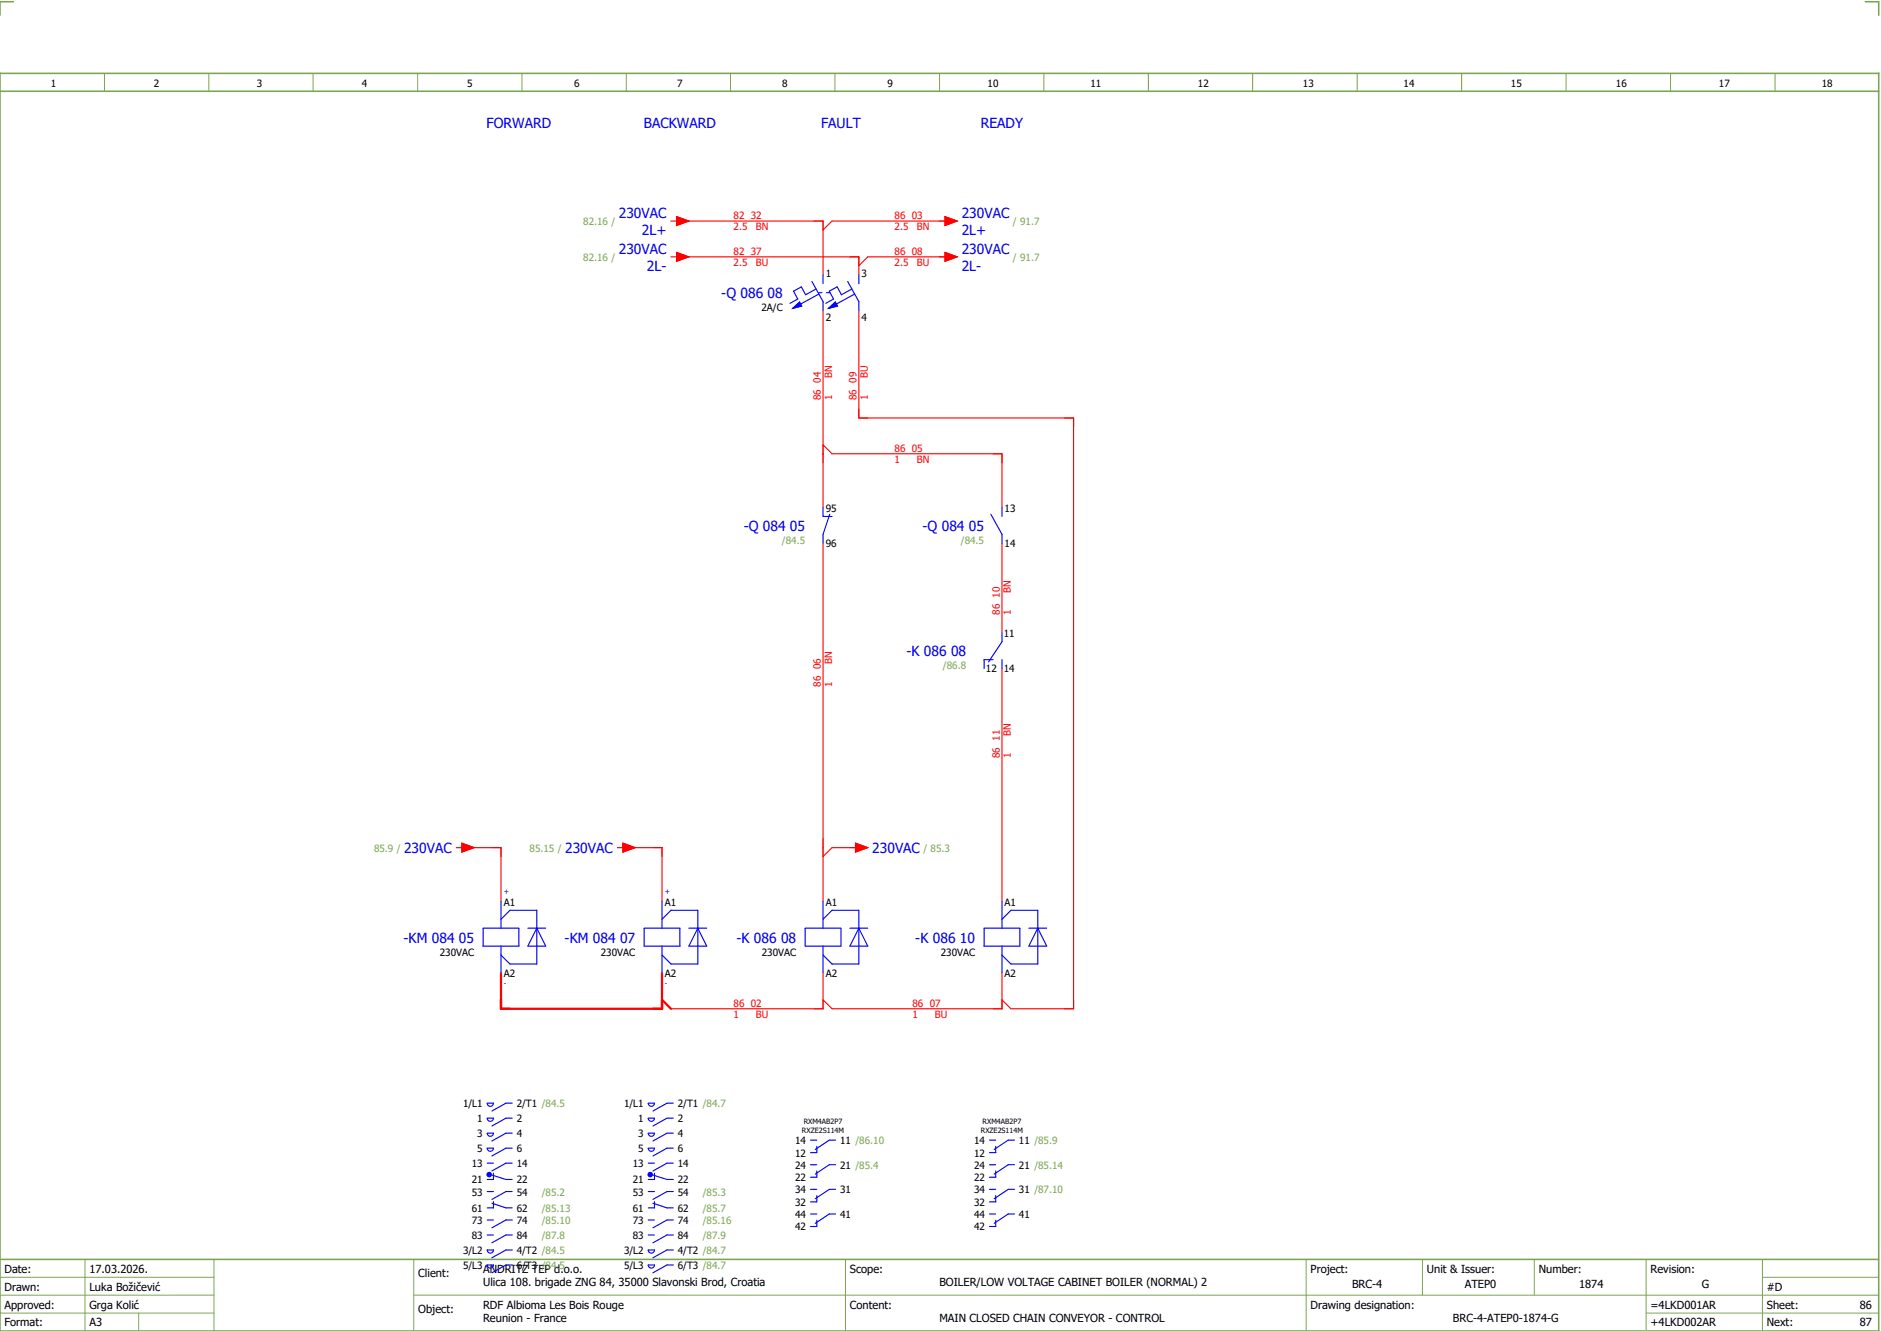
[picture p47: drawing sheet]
<svg xmlns="http://www.w3.org/2000/svg" width="421mm" height="297mm" viewBox="0 0 421 297" stroke-linecap="round" stroke-linejoin="round" font-family="sans-serif">
<defs><g id="words">
<g font-size="3.1" fill="#00f">
<text x="108.8" y="28.5">FORWARD</text>
<text x="144" y="28.5">BACKWARD</text>
<text x="183.6" y="28.5">FAULT</text>
<text x="219.3" y="28.5">READY</text>
<text x="138.3" y="48.8">230VAC</text>
<text x="143.5" y="52.5">2L+</text>
<text x="215" y="48.8">230VAC</text>
<text x="215" y="52.5">2L+</text>
<text x="138.3" y="56.8">230VAC</text>
<text x="215" y="56.8">230VAC</text>
<text x="144.6" y="60.5">2L-</text>
<text x="215" y="60.5">2L-</text>
<text x="161.3" y="66.6">-Q 086 08</text>
<text x="166.3" y="118.6">-Q 084 05</text>
<text x="206.3" y="118.6">-Q 084 05</text>
<text x="202.6" y="146.6">-K 086 08</text>
<text x="90.3" y="190.6">230VAC</text>
<text x="126.3" y="190.6">230VAC</text>
<text x="195" y="190.6">230VAC</text>
<text x="90.2" y="210.6">-KM 084 05</text>
<text x="126.2" y="210.6">-KM 084 07</text>
<text x="164.6" y="210.6">-K 086 08</text>
<text x="204.6" y="210.6">-K 086 10</text>
</g>
<g font-size="2.5">
<text x="1" y="284.4">Date:</text>
<text x="20" y="284.4">17.03.2026.</text>
<text x="93.5" y="285.4">Client:</text>
<text x="108" y="284.4">ANDRITZ TEP d.o.o.</text>
<text x="108" y="287.4">Ulica 108. brigade ZNG 84, 35000 Slavonski Brod, Croatia</text>
<text x="190" y="284.4">Scope:</text>
<text x="210" y="287.4">BOILER/LOW VOLTAGE CABINET BOILER (NORMAL) 2</text>
<text x="293" y="284.4">Project:</text>
<text x="302.3" y="287.9">BRC-4</text>
<text x="319" y="284.4">Unit &amp; Issuer:</text>
<text x="327.5" y="287.9">ATEP0</text>
<text x="344" y="284.4">Number:</text>
<text x="353" y="287.9">1874</text>
<text x="369" y="284.4">Revision:</text>
<text x="380.4" y="287.9">G</text>
<text x="1" y="288.4">Drawn:</text>
<text x="1" y="292.4">Approved:</text>
<text x="20" y="292.4">Grga Kolić</text>
<text x="20" y="288.4">Luka Božičević</text>
<text x="93.5" y="293.4">Object:</text>
<text x="108" y="292.4">RDF Albioma Les Bois Rouge</text>
<text x="190" y="292.4">Content:</text>
<text x="293" y="292.4">Drawing designation:</text>
<text x="369" y="292.4">=4LKD001AR</text>
<text x="395" y="292.4">Sheet:</text>
<text x="395" y="288.4">#D</text>
<text x="415.8" y="292.4">86</text>
<text x="1" y="296.4">Format:</text>
<text x="20" y="296.4">A3</text>
<text x="108" y="295.4">Reunion - France</text>
<text x="210" y="295.4">MAIN CLOSED CHAIN CONVEYOR - CONTROL</text>
<text x="324.8" y="295.4">BRC-4-ATEP0-1874-G</text>
<text x="369" y="296.4">+4LKD002AR</text>
<text x="395" y="296.4">Next:</text>
<text x="415.8" y="296.4">87</text>
</g>
<g font-size="2.2">
<text x="11.4" y="19.4">1</text>
<text x="34.4" y="19.4">2</text>
<text x="57.4" y="19.4">3</text>
<text x="80.9" y="19.4">4</text>
<text x="104.4" y="19.4">5</text>
<text x="128.4" y="19.4">6</text>
<text x="151.4" y="19.4">7</text>
<text x="174.9" y="19.4">8</text>
<text x="198.4" y="19.4">9</text>
<text x="220.8" y="19.4">10</text>
<text x="243.8" y="19.4">11</text>
<text x="267.8" y="19.4">12</text>
<text x="291.3" y="19.4">13</text>
<text x="313.8" y="19.4">14</text>
<text x="337.8" y="19.4">15</text>
<text x="361.3" y="19.4">16</text>
<text x="384.3" y="19.4">17</text>
<text x="407.3" y="19.4">18</text>
<text x="184.6" y="61.9">1</text>
<text x="192.6" y="61.9">3</text>
<text x="170.2" y="69.5">2A/C</text>
<text x="184.6" y="71.6">2</text>
<text x="192.6" y="71.6">4</text>
<text x="184.6" y="114.3">95</text>
<text x="224.6" y="114.3">13</text>
<text x="184.6" y="122.2">96</text>
<text x="224.6" y="122.2">14</text>
<text x="224.4" y="142.3">11</text>
<text x="220.4" y="150.2">12</text>
<text x="224.4" y="150.2">14</text>
<text x="112.6" y="202.3">A1</text>
<text x="148.6" y="202.3">A1</text>
<text x="184.6" y="202.3">A1</text>
<text x="224.6" y="202.3">A1</text>
<text x="98.3" y="213.5">230VAC</text>
<text x="134.3" y="213.5">230VAC</text>
<text x="170.3" y="213.5">230VAC</text>
<text x="210.3" y="213.5">230VAC</text>
<text x="112.6" y="218.2">A2</text>
<text x="148.6" y="218.2">A2</text>
<text x="184.6" y="218.2">A2</text>
<text x="224.6" y="218.2">A2</text>
<text x="103.5" y="247.4">1/L1</text>
<text x="106.7" y="250.7">1</text>
<text x="115.5" y="247.4">2/T1 /84.5</text>
<text x="115.5" y="250.7">2</text>
<text x="139.5" y="247.4">1/L1</text>
<text x="142.7" y="250.7">1</text>
<text x="151.5" y="247.4">2/T1 /84.7</text>
<text x="151.5" y="250.7">2</text>
<text x="106.7" y="254.1">3</text>
<text x="106.7" y="257.4">5</text>
<text x="115.5" y="254.1">4</text>
<text x="115.5" y="257.4">6</text>
<text x="142.7" y="254.1">3</text>
<text x="142.7" y="257.4">5</text>
<text x="151.5" y="254.1">4</text>
<text x="151.5" y="257.4">6</text>
<text x="177.8" y="255.6">14</text>
<text x="187.8" y="255.6">11 /86.10</text>
<text x="217.8" y="255.6">14</text>
<text x="227.8" y="255.6">11 /85.9</text>
<text x="105.5" y="260.8">13</text>
<text x="115.5" y="260.8">14</text>
<text x="141.5" y="260.8">13</text>
<text x="151.5" y="260.8">14</text>
<text x="177.8" y="258.4">12</text>
<text x="177.8" y="263.9">22</text>
<text x="177.8" y="261.1">24</text>
<text x="187.8" y="261.1">21 /85.4</text>
<text x="217.8" y="258.4">12</text>
<text x="217.8" y="263.9">22</text>
<text x="217.8" y="261.1">24</text>
<text x="227.8" y="261.1">21 /85.14</text>
<text x="105.5" y="264.4">21</text>
<text x="105.5" y="267.1">53</text>
<text x="115.5" y="264.4">22</text>
<text x="115.5" y="267.1">54</text>
<text x="141.5" y="264.4">21</text>
<text x="141.5" y="267.1">53</text>
<text x="151.5" y="264.4">22</text>
<text x="151.5" y="267.1">54</text>
<text x="177.8" y="269.4">32</text>
<text x="177.8" y="266.6">34</text>
<text x="187.8" y="266.6">31</text>
<text x="217.8" y="269.4">32</text>
<text x="217.8" y="266.6">34</text>
<text x="227.8" y="266.6">31 /87.10</text>
<text x="105.5" y="270.8">61</text>
<text x="105.5" y="273.5">73</text>
<text x="115.5" y="270.8">62</text>
<text x="115.5" y="273.5">74</text>
<text x="141.5" y="270.8">61</text>
<text x="141.5" y="273.5">73</text>
<text x="151.5" y="270.8">62</text>
<text x="151.5" y="273.5">74</text>
<text x="177.8" y="274.9">42</text>
<text x="177.8" y="272.1">44</text>
<text x="187.8" y="272.1">41</text>
<text x="217.8" y="274.9">42</text>
<text x="217.8" y="272.1">44</text>
<text x="227.8" y="272.1">41</text>
<text x="103.5" y="280.2">3/L2</text>
<text x="105.5" y="276.8">83</text>
<text x="115.5" y="276.8">84</text>
<text x="115.5" y="280.2">4/T2 /84.5</text>
<text x="139.5" y="280.2">3/L2</text>
<text x="141.5" y="276.8">83</text>
<text x="151.5" y="276.8">84</text>
<text x="151.5" y="280.2">4/T2 /84.7</text>
<text x="103.5" y="283.5">5/L3</text>
<text x="115.5" y="283.5">6/T3 /84.5</text>
<text x="139.5" y="283.5">5/L3</text>
<text x="151.5" y="283.5">6/T3 /84.7</text>
</g>
<g font-size="2.2" fill="#7ca552">
<text x="130.4" y="50.3">82.16 /</text>
<text x="226.4" y="50.3">/ 91.7</text>
<text x="130.4" y="58.3">82.16 /</text>
<text x="226.4" y="58.3">/ 91.7</text>
<text x="174.8" y="121.5">/84.5</text>
<text x="214.8" y="121.5">/84.5</text>
<text x="210.8" y="149.5">/86.8</text>
<text x="83.6" y="190.3">85.9 /</text>
<text x="118.4" y="190.3">85.15 /</text>
<text x="206.4" y="190.3">/ 85.3</text>
<text x="121.1" y="267.1">/85.2</text>
<text x="157.1" y="267.1">/85.3</text>
<text x="121.1" y="270.8">/85.13</text>
<text x="121.1" y="273.5">/85.10</text>
<text x="157.1" y="270.8">/85.7</text>
<text x="157.1" y="273.5">/85.16</text>
<text x="121.1" y="276.8">/87.8</text>
<text x="157.1" y="276.8">/87.9</text>
</g>
<g font-size="2.2" fill="#f00">
<text x="164" y="48.9">82 32</text>
<text x="164" y="51.4">2.5</text>
<text x="169" y="51.4">BN</text>
<text x="200" y="48.9">86 03</text>
<text x="200" y="51.4">2.5</text>
<text x="205" y="51.4">BN</text>
<text x="164" y="56.9">82 37</text>
<text x="164" y="59.4">2.5</text>
<text x="169" y="59.4">BU</text>
<text x="200" y="56.9">86 08</text>
<text x="200" y="59.4">2.5</text>
<text x="205" y="59.4">BU</text>
<text x="183.5" y="89.4" transform="rotate(-90 183.5 89.4)">86 04</text>
<text x="186" y="89.4" transform="rotate(-90 186 89.4)">1</text>
<text x="186" y="84.4" transform="rotate(-90 186 84.4)">BN</text>
<text x="191.5" y="89.4" transform="rotate(-90 191.5 89.4)">86 09</text>
<text x="194" y="89.4" transform="rotate(-90 194 89.4)">1</text>
<text x="194" y="84.4" transform="rotate(-90 194 84.4)">BU</text>
<text x="200" y="100.9">86 05</text>
<text x="200" y="103.4">1</text>
<text x="205" y="103.4">BN</text>
<text x="223.5" y="137.4" transform="rotate(-90 223.5 137.4)">86 10</text>
<text x="226" y="137.4" transform="rotate(-90 226 137.4)">1</text>
<text x="226" y="132.4" transform="rotate(-90 226 132.4)">BN</text>
<text x="186" y="148.4" transform="rotate(-90 186 148.4)">BN</text>
<text x="183.5" y="153.4" transform="rotate(-90 183.5 153.4)">86 06</text>
<text x="186" y="153.4" transform="rotate(-90 186 153.4)">1</text>
<text x="226" y="164.4" transform="rotate(-90 226 164.4)">BN</text>
<text x="223.5" y="169.4" transform="rotate(-90 223.5 169.4)">86 11</text>
<text x="226" y="169.4" transform="rotate(-90 226 169.4)">1</text>
<text x="164" y="224.9">86 02</text>
<text x="164" y="227.4">1</text>
<text x="169" y="227.4">BU</text>
<text x="204" y="224.9">86 07</text>
<text x="204" y="227.4">1</text>
<text x="209" y="227.4">BU</text>
</g>
<g font-size="1.6" fill="#00f">
<text x="112.6" y="199.8">+</text>
<text x="148.6" y="199.8">+</text>
<text x="112.6" y="220.3">-</text>
<text x="148.6" y="220.3">-</text>
</g>
<g font-size="1.6">
<text x="179.7" y="251.1">RXM4AB2P7</text>
<text x="219.7" y="251.1">RXM4AB2P7</text>
<text x="179.3" y="253.1">RXZE2S114M</text>
<text x="219.3" y="253.1">RXZE2S114M</text>
</g>
</g></defs>
<path d="M0 16.4h420v281h-420zM3 .4h-3v3M417 .4h3v3M0 20.4h420M0 281.4h420" fill="none" stroke="#7ca552" stroke-width=".35"/>
<g fill="none" stroke="#7ca552" stroke-width=".22">
<path d="M23.4 16.5v4M46.7 16.4v4M70 16.4v4M93.4 16.4v4M116.7 16.5v4M140 16.4v4M163.3 16.4v4M186.7 16.4v4M210 16.4v4M233.4 16.4v4M256.7 16.4v4M280 16.5v4"/>
<path d="M303.4 16.4v4M326.8 16.4v4M350.1 16.4v4M373.5 16.4v4M396.8 16.4v4M0 285.4h47.8M0 293.4h47.8M19 281.4v16M31 293.4v4M47.8 281.4v16M47.8 289.4h-47.8M92.5 281.4v16"/>
<path d="M92.5 289.4h327.5M189 281.4v16M292 281.4v15.8M318 281.4v8M343 281.4v8M368 281.4v15.8M368 293.4h52M394 285.4h26M394 281.4v15.8"/>
</g>
<g fill="none" stroke="#f00" stroke-width=".25">
<path d="M150 49.4h1.2M150 57.4h1.2M151.2 48.4l2.8 1-2.8 1zM151.2 56.4l2.8 1-2.8 1zM152 49.4h32v12M152 57.4h40v4M211.3 48.4l2.7 1-2.7 1zM211.3 56.4l2.7 1-2.7 1zM212 49.4h-26l-2 2M212 57.4h-18l-2 2M184 69.4v44M192 69.4v24h48v132h-14l-2-2"/>
<path d="M184 99.4l2 2h38v12M184 121.4v80M224 121.4v20M224 149.4v52M102 189.4h1.2M103.2 188.4l2.8 1-2.8 1zM104 189.4h8v12M138 189.4h1.2M139.2 188.4l2.8 1-2.8 1zM140 189.4h8v12M191.2 188.4l2.8 1-2.8 1zM192 189.4h-6l-2 2"/>
<path d="M184 217.4v8h-34M224 217.4v8h-38l-2-2"/>
</g>
<path d="M112 217.4v8h36v-8M148 223.4l2 2" fill="none" stroke="#f00" stroke-width=".5"/>
<g fill="none" stroke="#00f" stroke-width=".25">
<path d="M177.2 68.9l1.5-1.4 .5 .9zM181.5 62.9l2.5 4.5v2M182.4 64.6l-2.3 1.3-1-1.8-1.7 1 1 1.7-1.8 1M183 65.4h.7M183.1 65.7l-4.1 2.2M184 61.4v2M184.8 65.4h.7M185.2 68.9l1.5-1.4 .5 .9zM189.5 62.9l2.5 4.5v2M190.4 64.6l-2.3 1.3-1-1.8-1.7 1 1 1.7-1.8 1M191.1 65.7l-4.1 2.2M192 61.4v2"/>
<path d="M184 113.4v2h2M185.5 114.9l-1.5 4.5v2M108 207.4h8v4h-8zM112 205.4l2-2h6v12h-6l-2-2M112 201.4v6M112 211.4v6M118 207.4h4M120 207.4h.1M120 207.4l2 4h-4zM180 207.4h8v4h-8zM184 201.4v6M184 211.4v6"/>
<path d="M184 205.4l2-2h6v12h-6l-2-2M190 207.4h4M192 207.4h.1M192 207.4l2 4h-4zM220 207.4h8v4h-8zM224 205.4l2-2h6v12h-6l-2-2M224 201.4v6M224 211.4v6M230 207.4h4M232 207.4h.1M232 207.4l2 4h-4zM108.9 246.5h1.4a.7 .7 0 0 1-.7 .7 .7 .7 0 0 1-.7-.7z"/>
<path d="M108.9 249.8h1.4a.7 .7 0 0 1-.7 .7 .7 .7 0 0 1-.7-.7zM108.9 253.2h1.4a.7 .7 0 0 1-.7 .7 .7 .7 0 0 1-.7-.7zM108.9 256.5h1.4a.7 .7 0 0 1-.7 .7 .7 .7 0 0 1-.7-.7zM108.9 259.9h1.4M114.5 246.5h-1.4l-3.1 1.7M114.5 249.8h-1.4l-3.1 1.8M114.5 253.2h-1.4l-3.1 1.7M114.5 256.5h-1.4l-3.1 1.8M114.5 259.9h-1.4l-3.1 1.7M181.2 254.7h1.4M182.6 256.1v1.4h-1.4M186.8 254.7h-1.4l-3.1 2.1"/>
<path d="M221.2 254.7h1.4M222.6 256.1v1.4h-1.4M226.8 254.7h-1.4l-3.1 2.1M110 262.5l3.1 1h1.4M110.3 262.1v1.4h-1.4M181.2 260.2h1.4M181.2 265.7h1.4M181.2 271.2h1.4M182.6 261.6v1.4h-1.4M182.6 267.1v1.4h-1.4M182.6 272.6v1.4h-1.4M186.8 260.2h-1.4l-3.1 2.1"/>
<path d="M186.8 265.7h-1.4l-3.1 2.1M186.8 271.2h-1.4l-3.1 2.1M221.2 260.2h1.4M221.2 265.7h1.4M221.2 271.2h1.4M222.6 261.6v1.4h-1.4M222.6 267.1v1.4h-1.4M222.6 272.6v1.4h-1.4M226.8 260.2h-1.4l-3.1 2.1M226.8 265.7h-1.4l-3.1 2.1M226.8 271.2h-1.4l-3.1 2.1"/>
</g>
<g fill="#00f" stroke="#00f" stroke-width=".22">
<path d="M185.2 68.9l1.5-1.4 .5 .9z"/>
<path d="M177.2 68.9l1.5-1.4 .5 .9z"/>
</g>
<g fill="#f00" stroke="#f00" stroke-width=".22">
<path d="M103.2 188.4l2.8 1-2.8 1z"/>
<path d="M139.2 188.4l2.8 1-2.8 1z"/>
<path d="M151.2 48.4l2.8 1-2.8 1z"/>
<path d="M211.3 48.4l2.7 1-2.7 1z"/>
<path d="M151.2 56.4l2.8 1-2.8 1z"/>
<path d="M211.3 56.4l2.7 1-2.7 1z"/>
<path d="M191.2 188.4l2.8 1-2.8 1z"/>
</g>
<circle cx="109.4" cy="262.4" r=".62" fill="#00f"/>
<g fill="none" stroke="#00f" stroke-width=".25">
<path d="M221.5 114.9l2.5 4.5v2M224 113.4v2M222 147.4h-2v2M224 147.4v2M224 141.4v2l-3 4.5M144 207.4h8v4h-8zM148 201.4v6M148 211.4v6M148 205.4l2-2h6v12h-6l-2-2M154 207.4h4M156 207.4h.1M156 207.4l2 4h-4z"/>
<path d="M144.9 246.5h1.4a.7 .7 0 0 1-.7 .7 .7 .7 0 0 1-.7-.7zM144.9 249.8h1.4a.7 .7 0 0 1-.7 .7 .7 .7 0 0 1-.7-.7zM144.9 253.2h1.4a.7 .7 0 0 1-.7 .7 .7 .7 0 0 1-.7-.7zM144.9 256.5h1.4a.7 .7 0 0 1-.7 .7 .7 .7 0 0 1-.7-.7zM144.9 259.9h1.4M150.5 246.5h-1.4l-3.1 1.7M150.5 249.8h-1.4l-3.1 1.8M150.5 253.2h-1.4l-3.1 1.7M150.5 256.5h-1.4l-3.1 1.8M150.5 259.9h-1.4l-3.1 1.7M108.9 279.3h1.4a.7 .7 0 0 1-.7 .7 .7 .7 0 0 1-.7-.7zM108.9 266.2h1.4"/>
<path d="M108.9 272.6h1.4M108.9 275.9h1.4M110 268.8l3.1 1.1h1.4M110.3 268.5v1.4h-1.4M114.5 266.2h-1.4l-3.1 1.8M114.5 272.6h-1.4l-3.1 1.7M114.5 275.9h-1.4l-3.1 1.8M114.5 279.3h-1.4l-3.1 1.7M146 262.5l3.1 1h1.4M146.3 262.1v1.4h-1.4M108.9 282.6h1.4a.7 .7 0 0 1-.7 .7 .7 .7 0 0 1-.7-.7zM114.5 282.6h-1.4l-3.1 1.8"/>
</g>
<circle cx="145.4" cy="262.4" r=".62" fill="#00f"/>
<path d="M144.9 279.3h1.4a.7 .7 0 0 1-.7 .7 .7 .7 0 0 1-.7-.7zM144.9 266.2h1.4M144.9 272.6h1.4M144.9 275.9h1.4M146 268.8l3.1 1.1h1.4M146.3 268.5v1.4h-1.4M150.5 266.2h-1.4l-3.1 1.8M150.5 272.6h-1.4l-3.1 1.7M150.5 275.9h-1.4l-3.1 1.8M150.5 279.3h-1.4l-3.1 1.7M144.9 282.6h1.4a.7 .7 0 0 1-.7 .7 .7 .7 0 0 1-.7-.7zM150.5 282.6h-1.4l-3.1 1.8" fill="none" stroke="#00f" stroke-width=".25"/>
<use href="#words"/>
</svg>
